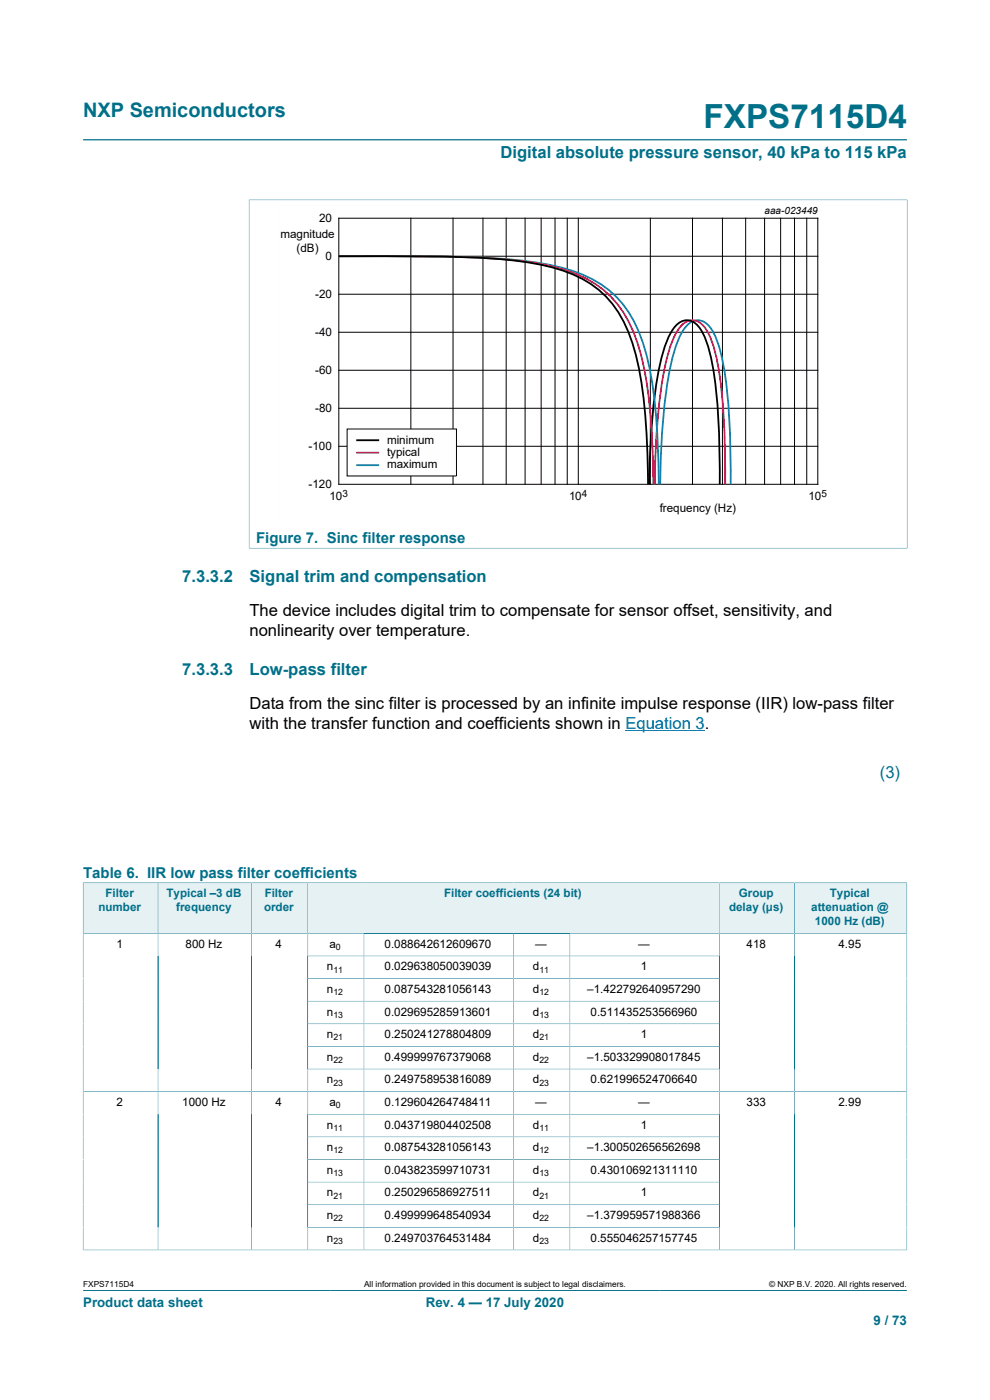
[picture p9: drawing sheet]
<svg xmlns="http://www.w3.org/2000/svg" width="210mm" height="297mm" viewBox="0 0 210 297" stroke-linecap="round" stroke-linejoin="round" font-family="sans-serif">
<defs><g id="words">
<text font-size="7.1" fill="#007088" x="149.3" y="27.2">FXPS7115D4</text>
<text font-size="4.2" fill="#007088" x="17.6" y="24.8">NXP Semiconductors</text>
<g font-size="3.5" fill="#007088">
<text x="106.2" y="33.5">Digital absolute pressure sensor, 40 kPa to 115 kPa</text>
<text x="38.7" y="123.4">7.3.3.2</text>
<text x="52.9" y="123.4">Signal trim and compensation</text>
<text x="38.7" y="143.1">7.3.3.3</text>
<text x="52.9" y="143.1">Low-pass filter</text>
<text x="186.6" y="165.1">(3)</text>
</g>
<g font-size="3.5">
<text x="52.9" y="130.6">The device includes digital trim to compensate for sensor offset, sensitivity, and</text>
<text x="52.9" y="134.9">nonlinearity over temperature.</text>
<text x="52.9" y="150.3">Data from the sinc filter is processed by an infinite impulse response (IIR) low-pass filter</text>
<text x="52.9" y="154.6">with the transfer function and coefficients shown in Equation 3.</text>
</g>
<g font-size="3.2" fill="#007088">
<text x="54.3" y="115.1">Figure 7. Sinc filter response</text>
<text x="17.6" y="186.2">Table 6. IIR low pass filter coefficients</text>
</g>
<g font-size="2.8" fill="#007088">
<text x="17.6" y="277.3">Product data sheet</text>
<text x="90.3" y="277.3">Rev. 4 — 17 July 2020</text>
<text x="185.3" y="281">9 / 73</text>
</g>
<g font-size="2.5">
<text x="67.7" y="47.1">20</text>
<text x="59.5" y="50.5">magnitude</text>
<text x="62.9" y="53.5">(dB)</text>
<text x="69.1" y="55.2">0</text>
<text x="66.9" y="63.2">-20</text>
<text x="66.9" y="71.3">-40</text>
<text x="66.9" y="79.4">-60</text>
<text x="66.9" y="87.4">-80</text>
<text x="65.5" y="95.5">-100</text>
<text x="82.1" y="94.1">minimum</text>
<text x="82.1" y="96.7">typical</text>
<text x="82.1" y="99.4">maximum</text>
<text x="65.5" y="103.6">-120</text>
<text x="69.9" y="106.1">10</text>
<text x="120.7" y="106.1">10</text>
<text x="171.5" y="106.1">10</text>
<text x="139.9" y="108.7">frequency (Hz)</text>
<text x="24.7" y="201">1</text>
<text x="39.4" y="201">800 Hz</text>
<text x="58.5" y="201">4</text>
<text x="69.9" y="201">a</text>
<text x="81.6" y="201">0.088642612609670</text>
<text x="113.5" y="201">—</text>
<text x="135.4" y="201">—</text>
<text x="158.4" y="201">418</text>
<text x="177.9" y="201">4.95</text>
<text x="69.4" y="205.8">n</text>
<text x="81.6" y="205.8">0.029638050039039</text>
<text x="113" y="205.8">d</text>
<text x="135.9" y="205.8">1</text>
<text x="69.4" y="210.6">n</text>
<text x="69.4" y="215.4">n</text>
<text x="81.6" y="210.6">0.087543281056143</text>
<text x="81.6" y="215.4">0.029695285913601</text>
<text x="113" y="210.6">d</text>
<text x="113" y="215.4">d</text>
<text x="124.6" y="210.6">–1.422792640957290</text>
<text x="125.3" y="215.4">0.511435253566960</text>
<text x="69.4" y="220.2">n</text>
<text x="81.6" y="220.2">0.250241278804809</text>
<text x="113" y="220.2">d</text>
<text x="135.9" y="220.2">1</text>
<text x="69.4" y="225">n</text>
<text x="81.6" y="225">0.499999767379068</text>
<text x="113" y="225">d</text>
<text x="124.6" y="225">–1.503329908017845</text>
<text x="69.4" y="229.8">n</text>
<text x="81.6" y="229.8">0.249758953816089</text>
<text x="113" y="229.8">d</text>
<text x="125.3" y="229.8">0.621996524706640</text>
<text x="24.7" y="234.6">2</text>
<text x="38.7" y="234.6">1000 Hz</text>
<text x="58.5" y="234.6">4</text>
<text x="69.4" y="239.4">n</text>
<text x="69.9" y="234.6">a</text>
<text x="81.6" y="234.6">0.129604264748411</text>
<text x="81.6" y="239.4">0.043719804402508</text>
<text x="113" y="239.4">d</text>
<text x="113.5" y="234.6">—</text>
<text x="135.4" y="234.6">—</text>
<text x="135.9" y="239.4">1</text>
<text x="158.4" y="234.6">333</text>
<text x="177.9" y="234.6">2.99</text>
<text x="69.4" y="244.2">n</text>
<text x="81.6" y="244.2">0.087543281056143</text>
<text x="113" y="244.2">d</text>
<text x="124.6" y="244.2">–1.300502656562698</text>
<text x="69.4" y="249">n</text>
<text x="81.6" y="249">0.043823599710731</text>
<text x="113" y="249">d</text>
<text x="125.3" y="249">0.430106921311110</text>
<text x="69.4" y="253.8">n</text>
<text x="81.6" y="253.8">0.250296586927511</text>
<text x="113" y="253.8">d</text>
<text x="135.9" y="253.8">1</text>
<text x="69.4" y="258.6">n</text>
<text x="69.4" y="263.4">n</text>
<text x="81.6" y="258.6">0.499999648540934</text>
<text x="81.6" y="263.4">0.249703764531484</text>
<text x="113" y="258.6">d</text>
<text x="113" y="263.4">d</text>
<text x="124.6" y="258.6">–1.379959571988366</text>
<text x="125.3" y="263.4">0.555046257157745</text>
</g>
<g font-size="2.5" fill="#007088">
<text x="22.4" y="190.3">Filter</text>
<text x="35.3" y="190.3">Typical –3 dB</text>
<text x="56.1" y="190.3">Filter</text>
<text x="94.2" y="190.3">Filter coefficients (24 bit)</text>
<text x="156.7" y="190.3">Group</text>
<text x="176" y="190.3">Typical</text>
<text x="20.9" y="193.3">number</text>
<text x="37.4" y="193.3">frequency</text>
<text x="56" y="193.3">order</text>
<text x="154.7" y="193.3">delay (μs)</text>
<text x="172.1" y="193.3">attenuation @</text>
<text x="172.9" y="196.2">1000 Hz (dB)</text>
</g>
<g font-size="2.1">
<text x="162.2" y="45.4">aaa-023449</text>
<text x="72.6" y="105.4">3</text>
<text x="123.4" y="105.4">4</text>
<text x="174.2" y="105.4">5</text>
</g>
<g font-size="1.9">
<text x="71.2" y="201.5">0</text>
<text x="70.7" y="206.3">11</text>
<text x="114.4" y="206.3">11</text>
<text x="70.7" y="211.1">12</text>
<text x="70.7" y="215.9">13</text>
<text x="114.4" y="211.1">12</text>
<text x="114.4" y="215.9">13</text>
<text x="70.7" y="220.7">21</text>
<text x="114.4" y="220.7">21</text>
<text x="70.7" y="225.5">22</text>
<text x="114.4" y="225.5">22</text>
<text x="70.7" y="230.3">23</text>
<text x="114.4" y="230.3">23</text>
<text x="70.7" y="239.9">11</text>
<text x="71.2" y="235.1">0</text>
<text x="114.4" y="239.9">11</text>
<text x="70.7" y="244.7">12</text>
<text x="114.4" y="244.7">12</text>
<text x="70.7" y="249.5">13</text>
<text x="114.4" y="249.5">13</text>
<text x="70.7" y="254.3">21</text>
<text x="114.4" y="254.3">21</text>
<text x="70.7" y="259.1">22</text>
<text x="70.7" y="263.9">23</text>
<text x="114.4" y="259.1">22</text>
<text x="114.4" y="263.9">23</text>
</g>
<g font-size="1.8">
<text x="17.6" y="273.1">FXPS7115D4</text>
<text x="77.2" y="273.1">All information provided in this document is subject to legal disclaimers.</text>
<text x="163.2" y="273.1">© NXP B.V. 2020. All rights reserved.</text>
</g>
</g></defs>
<path d="M17.6 29.7h174.8M52.8 42.4h139.7M52.8 42.3v74.1M192.4 42.3v74.1M52.8 116.3h139.7M17.6 273.8h174.8" fill="none" stroke="#007088" stroke-width=".21"/>
<path d="M186.2 43.5h-127v66.3h127" fill="none" stroke="#fefefe" stroke-width=".21"/>
<g fill="none" stroke="#000" stroke-width=".21">
<path d="M71.9 46.3h101.6v56.4h-101.6zM71.9 54.4h101.6M87.2 46.3v56.4M96.1 46.3v56.4M102.4 46.3v56.4M107.4 46.3v56.4M111.4 46.3v56.4M114.8 46.3v56.4M117.7 46.3v56.4M120.3 46.3v56.4M122.7 46.3v56.4M138 46.3v56.4"/>
<path d="M146.9 46.3v56.4M153.2 46.3v56.4M158.2 46.3v56.4M162.2 46.3v56.4M165.6 46.3v56.4M168.5 46.3v56.4M171.1 46.3v56.4M71.9 62.4h101.6M71.9 70.5h101.6M71.9 78.5h101.6M71.9 86.6h101.6M71.9 94.7h101.6"/>
</g>
<path d="M71.9 54.4h13a202.2 202.2 0 0 1 29.2 1.3 32.6 32.6 0 0 1 14.8 5.6 23.3 23.3 0 0 1 7.9 12.7 79.1 79.1 0 0 1 2.6 17.2l.3 11.5M140.1 102.7a135.1 135.1 0 0 1 2.5-26.5 19.3 19.3 0 0 1 2.6-6.5 3.1 3.1 0 0 1 2.8-1.8 3.1 3.1 0 0 1 2.8 1.8 27.2 27.2 0 0 1 3.2 10.9 173.7 173.7 0 0 1 1 22.1" fill="none" stroke="#0d80c6" stroke-width=".38"/>
<path d="M71.9 54.4h12.7a194.6 194.6 0 0 1 28.6 1.3 31.9 31.9 0 0 1 14.6 5.6 23.4 23.4 0 0 1 7.8 12.7 79.4 79.4 0 0 1 2.6 17.2l.4 11.5M138.9 102.7a135.1 135.1 0 0 1 2.5-26.5 19.3 19.3 0 0 1 2.6-6.5 3.1 3.1 0 0 1 2.8-1.8 3.1 3.1 0 0 1 2.9 1.8 27.3 27.3 0 0 1 3.1 10.9 173.8 173.8 0 0 1 1 22.1" fill="none" stroke="#ec0f52" stroke-width=".38"/>
<path d="M71.9 54.4h12.4a187.8 187.8 0 0 1 28.2 1.3 31.2 31.2 0 0 1 14.3 5.6 23.5 23.5 0 0 1 7.7 12.7 80.3 80.3 0 0 1 2.6 17.2l.4 11.5M137.7 102.7a135.1 135.1 0 0 1 2.5-26.5 19.3 19.3 0 0 1 2.7-6.5 3.1 3.1 0 0 1 2.8-1.8 3.1 3.1 0 0 1 2.8 1.8 27.2 27.2 0 0 1 3.1 10.9 173.7 173.7 0 0 1 1.1 22.1" fill="none" stroke="#000" stroke-width=".38"/>
<path d="M73.6 91h23.2v10h-23.2z" fill="#fefefe"/>
<path d="M73.6 91h23.2v10h-23.2z" fill="none" stroke="#000" stroke-width=".21"/>
<path d="M75.6 93.4h4.8" fill="none" stroke="#000" stroke-width=".38"/>
<path d="M75.6 96h4.8" fill="none" stroke="#ec0f52" stroke-width=".38"/>
<path d="M75.6 98.7h4.8" fill="none" stroke="#0d80c6" stroke-width=".38"/>
<path d="M132.7 154.9h16.8" fill="none" stroke="#00f" stroke-width=".21"/>
<path d="M17.7 187.3h15.8v10.6h-15.8z" fill="#e6f1f3"/>
<path d="M17.6 187.2v10.8h15.9v-10.7h-15.9" fill="none" stroke="#007088" stroke-width=".21"/>
<path d="M33.6 187.3h19.7v10.6h-19.7z" fill="#e6f1f3"/>
<path d="M33.5 187.3h19.9v10.7h-19.9z" fill="none" stroke="#007088" stroke-width=".21"/>
<path d="M53.4 187.3h11.8v10.6h-11.8z" fill="#e6f1f3"/>
<path d="M53.4 187.3h99.2v10.7h-99.2zM65.3 187.3v10.7" fill="none" stroke="#007088" stroke-width=".21"/>
<g fill="#e6f1f3">
<path d="M65.4 187.3h87.2v10.6h-87.2z"/>
<path d="M152.7 187.3h15.8v10.6h-15.8z"/>
</g>
<path d="M152.6 187.3h15.9v10.7h-15.9z" fill="none" stroke="#007088" stroke-width=".21"/>
<path d="M168.6 187.3h23.7v10.6h-23.7z" fill="#e6f1f3"/>
<g fill="none" stroke="#007088" stroke-width=".21">
<path d="M33.5 198v67.2M53.4 198v67.2M65.3 198v67.2M77.2 198v67.2M109 198v67.2M120.9 198v67.2M152.6 198v67.2M192.4 198h-174.8v67.2M192.4 187.2v78M192.4 187.3h-23.9v77.9M65.3 202.8h87.3M65.3 207.6h87.3"/>
<path d="M65.3 212.4h87.3M65.3 217.2h87.3M17.6 231.6h174.8M65.3 222h87.3M65.3 226.8h87.3M65.3 236.4h87.3M65.3 241.2h87.3M65.3 246h87.3M65.3 250.8h87.3M65.3 255.6h87.3M17.6 265.2h174.8M65.3 260.4h87.3"/>
</g>
<use href="#words"/>
</svg>
